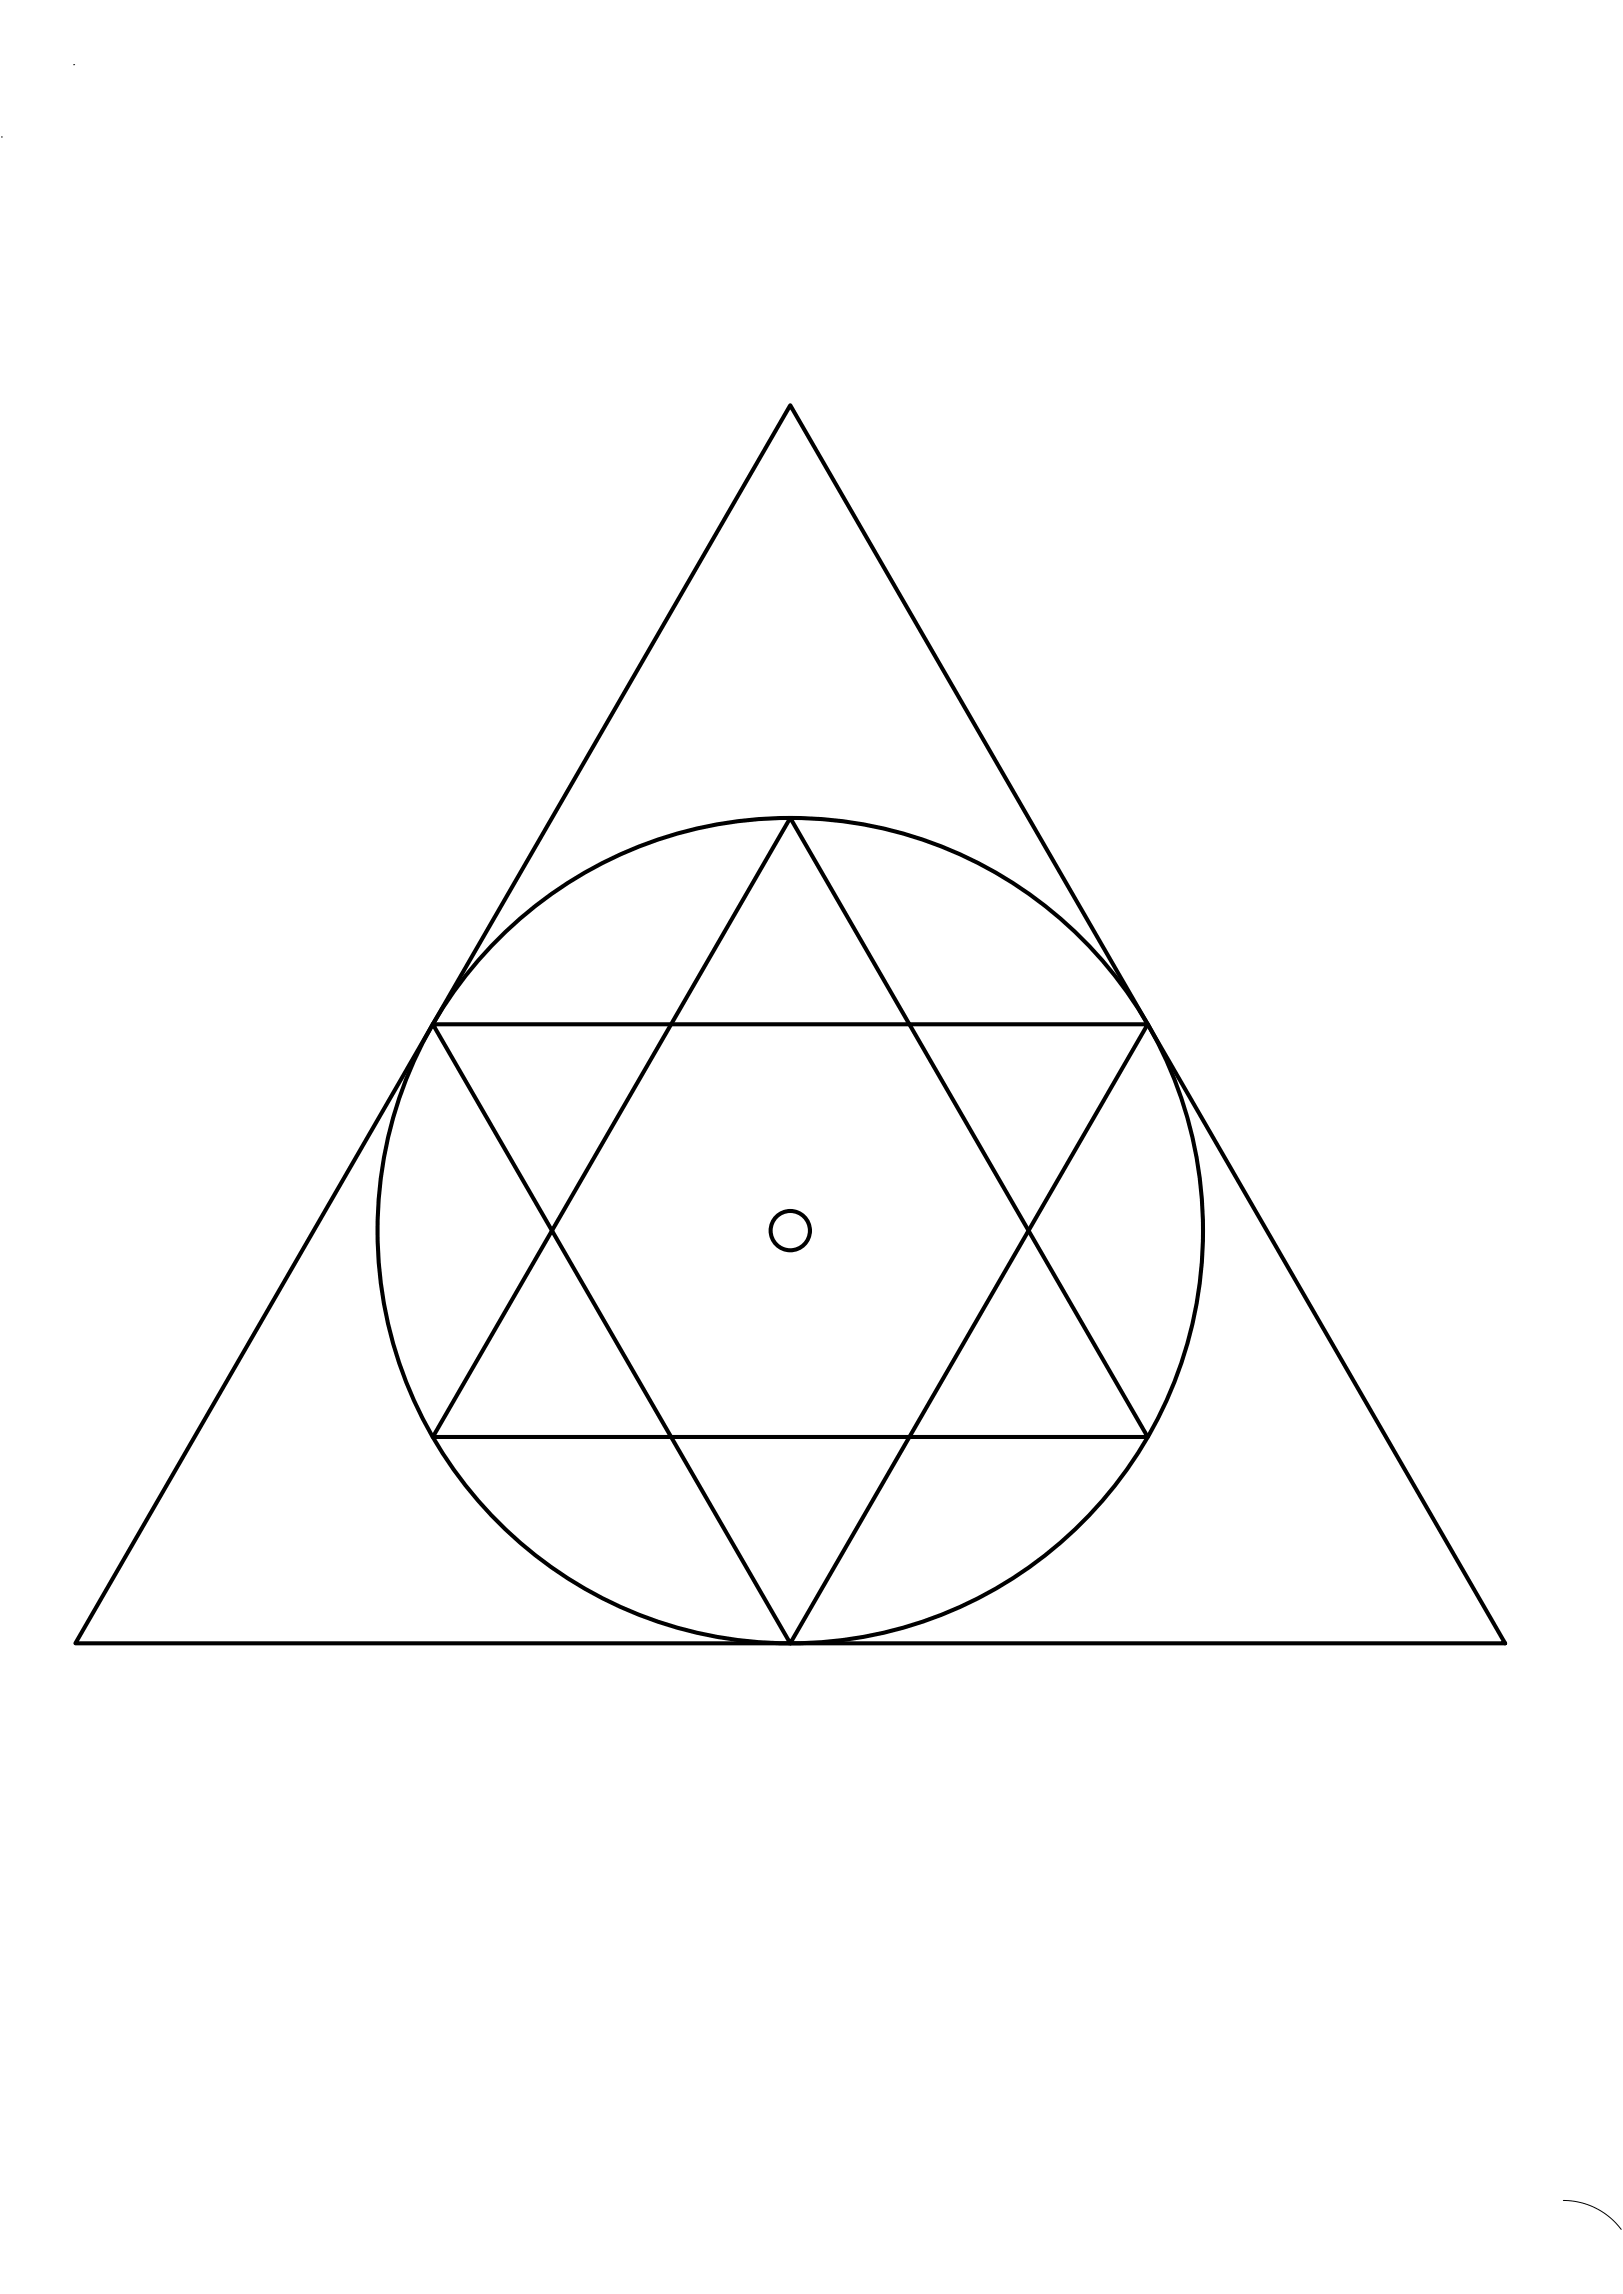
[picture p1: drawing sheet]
<svg xmlns="http://www.w3.org/2000/svg" width="841mm" height="1189mm" viewBox="0 0 841 1189" stroke-linecap="round" stroke-linejoin="round" font-family="sans-serif">
<!-- layer: 0 -->
<g fill="none" stroke="#000" stroke-width="2.1">
<path d="M410 210l370 642h-741zM410 424l185 321h-371zM224 531h371l-185 321z"/>
<circle cx="409" cy="638" r="214"/>
<circle cx="410" cy="638" r="10"/>
</g>
<path d="M38 34h.1M1 71h.1M810 1140a38 38 0 0 1 30 15" fill="none" stroke="#000" stroke-width=".52"/>
</svg>
